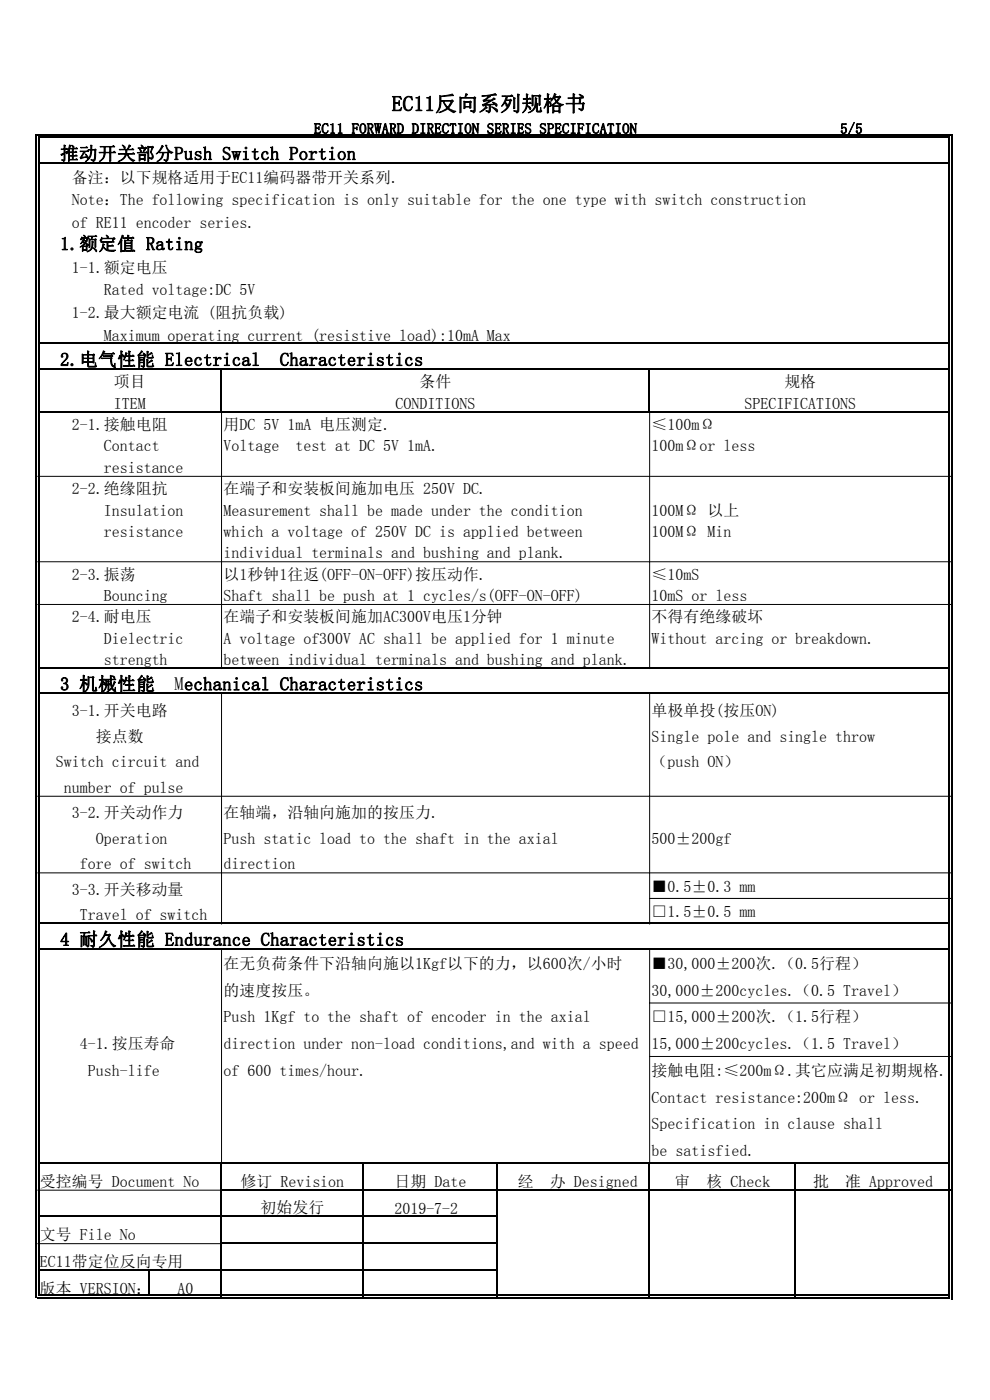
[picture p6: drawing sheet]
<svg xmlns="http://www.w3.org/2000/svg" width="210mm" height="297mm" viewBox="0 0 210 297" stroke-linecap="round" stroke-linejoin="round" font-family="sans-serif">
<defs><g id="words">
<text font-size="4.5" x="83.1" y="23.6">EC11反向系列规格书</text>
<g font-size="3.9">
<text x="12.7" y="33.9">推动开关部分Push Switch Portion</text>
<text x="12.7" y="53.1">1.额定值 Rating</text>
<text x="12.7" y="77.6">2.电气性能 Electrical</text>
<text x="59.4" y="77.6">Characteristics</text>
<text x="12.7" y="146.4">3 机械性能</text>
<text x="37" y="146.4">Mechanical Characteristics</text>
<text x="12.7" y="200.6">4 耐久性能 Endurance Characteristics</text>
</g>
<g font-size="3.4">
<text x="15.2" y="38.7">备注：以下规格适用于EC11编码器带开关系列.</text>
<text x="15.2" y="43.5">Note：The following specification is only suitable for the one type with switch construction</text>
<text x="15.2" y="48.3">of RE11 encoder series.</text>
<text x="15.2" y="57.9">1-1.额定电压</text>
<text x="22" y="62.7">Rated voltage:DC 5V</text>
<text x="15.2" y="67.5">1-2.最大额定电流 (阻抗负载)</text>
<text x="22" y="72.2">Maximum operating current (resistive load):10mA Max</text>
<text x="24.1" y="82.2">项目</text>
<text x="89" y="82.2">条件</text>
<text x="166.4" y="82.2">规格</text>
<text x="24.1" y="86.7">ITEM</text>
<text x="83.9" y="86.7">CONDITIONS</text>
<text x="157.9" y="86.7">SPECIFICATIONS</text>
<text x="15.2" y="91.2">2-1.接触电阻</text>
<text x="22" y="95.8">Contact</text>
<text x="47.4" y="91.2">用DC 5V 1mA 电压测定.</text>
<text x="47.4" y="95.8">Voltage</text>
<text x="62.7" y="95.8">test at DC 5V 1mA.</text>
<text x="138.2" y="91.2">≤100mΩ</text>
<text x="138.2" y="95.8">100mΩor less</text>
<text x="22" y="100.3">resistance</text>
<text x="15.2" y="104.8">2-2.绝缘阻抗</text>
<text x="47.4" y="104.8">在端子和安装板间施加电压 250V DC.</text>
<text x="22" y="113.9">resistance</text>
<text x="22" y="109.4">Insulation</text>
<text x="47.4" y="109.4">Measurement shall be made under the condition</text>
<text x="47.4" y="113.9">which a voltage of 250V DC is applied between</text>
<text x="138.2" y="109.4">100MΩ 以上</text>
<text x="138.2" y="113.9">100MΩ Min</text>
<text x="47.4" y="118.4">individual terminals and bushing and plank.</text>
<text x="15.2" y="123">2-3.振荡</text>
<text x="47.4" y="123">以1秒钟1往返(OFF-ON-OFF)按压动作.</text>
<text x="138.2" y="123">≤10mS</text>
<text x="22" y="127.5">Bouncing</text>
<text x="47.4" y="127.5">Shaft shall be push at 1 cycles/s(OFF-ON-OFF)</text>
<text x="138.2" y="127.5">10mS or less</text>
<text x="15.2" y="132">2-4.耐电压</text>
<text x="22" y="136.5">Dielectric</text>
<text x="47.4" y="132">在端子和安装板间施加AC300V电压1分钟</text>
<text x="47.4" y="136.5">A voltage of300V AC shall be applied for 1 minute</text>
<text x="138.2" y="132">不得有绝缘破坏</text>
<text x="138.2" y="136.5">Without arcing or breakdown.</text>
<text x="22" y="141.1">strength</text>
<text x="47.4" y="141.1">between individual terminals and bushing and plank.</text>
<text x="15.2" y="151.9">3-1.开关电路</text>
<text x="138.2" y="151.9">单极单投(按压ON)</text>
<text x="20.3" y="157.3">接点数</text>
<text x="138.2" y="157.3">Single pole and single throw</text>
<text x="11.9" y="162.7">Switch circuit and</text>
<text x="138.2" y="162.7">（push ON）</text>
<text x="13.5" y="168.2">number of pulse</text>
<text x="15.2" y="173.6">3-2.开关动作力</text>
<text x="47.4" y="173.6">在轴端，沿轴向施加的按压力.</text>
<text x="20.3" y="179">Operation</text>
<text x="47.4" y="179">Push static load to the shaft in the axial</text>
<text x="138.2" y="179">500±200gf</text>
<text x="16.9" y="184.4">fore of switch</text>
<text x="47.4" y="184.4">direction</text>
<text x="15.2" y="189.8">3-3.开关移动量</text>
<text x="138.2" y="189.2">■0.5±0.3 mm</text>
<text x="16.9" y="195.3">Travel of switch</text>
<text x="138.2" y="194.6">□1.5±0.5 mm</text>
<text x="47.4" y="205.5">在无负荷条件下沿轴向施以1Kgf以下的力，以600次/小时</text>
<text x="138.2" y="205.5">■30,000±200次.（0.5行程）</text>
<text x="47.4" y="211.2">的速度按压。</text>
<text x="138.2" y="211.2">30,000±200cycles.（0.5 Travel）</text>
<text x="47.4" y="216.9">Push 1Kgf to the shaft of encoder in the axial</text>
<text x="138.2" y="216.9">□15,000±200次.（1.5行程）</text>
<text x="16.9" y="222.6">4-1.按压寿命</text>
<text x="47.4" y="222.6">direction under non-load conditions,and with a speed</text>
<text x="138.2" y="222.6">15,000±200cycles.（1.5 Travel）</text>
<text x="18.6" y="228.2">Push-life</text>
<text x="47.4" y="228.2">of 600 times/hour.</text>
<text x="138.2" y="228.2">接触电阻:≤200mΩ.其它应满足初期规格.</text>
<text x="138.2" y="233.9">Contact resistance:200mΩ or less.</text>
<text x="138.2" y="239.6">Specification in clause shall</text>
<text x="138.2" y="245.3">be satisfied.</text>
<text x="8.5" y="251.7">受控编号 Document No</text>
<text x="51" y="251.7">修订 Revision</text>
<text x="83.7" y="251.7">日期 Date</text>
<text x="109.9" y="251.7">经　办 Designed</text>
<text x="143.1" y="251.7">审　核 Check</text>
<text x="172.5" y="251.7">批　准 Approved</text>
<text x="55.2" y="257.4">初始发行</text>
<text x="83.7" y="257.5">2019-7-2</text>
<text x="8.5" y="263.1">文号 File No</text>
<text x="8.5" y="268.7">EC11带定位反向专用</text>
<text x="8.5" y="274.4">版本 VERSION：</text>
<text x="37.7" y="274.4">A0</text>
</g>
<g font-size="3.1">
<text x="66.6" y="28.3">EC11 FORWARD DIRECTION SERIES SPECIFICATION</text>
<text x="178.2" y="28.3">5/5</text>
</g>
</g></defs>
<g fill="none" stroke="#000" stroke-width=".25">
<path d="M7.5 28.7h194.5M7.7 28.5v246.9M8 29.2h193.5M8.2 29v245.9M8.3 34.6h192.9M201.3 29v246.5M201.8 28.5v247.3M8.3 72.9h192.9M8.3 78.3h192.9M46.9 78.1v9.4M137.7 78.1v9.4M8.3 87.3h192.9"/>
<path d="M8.3 141.7h192.9M8.3 147.1h192.9M8.3 195.9h192.9M8.3 201.3h192.9M8.3 246.7h192.9M8.3 258h96.8M46.7 252.3h58.4M46.9 246.5v28.7M76.9 246.5v28.7M105.5 246.5v5.7M105.6 252.3h31.7M137.7 246.5v5.7"/>
<path d="M137.7 252.2v23M137.8 252.3h63.9M168.6 246.5v28.7M7.9 275.3h193.6M8.3 269.4h96.8M8.4 274.8h192.9M31.6 269.2v5.5M46.7 263.7h58.4"/>
</g>
<g fill="none" stroke="#000" stroke-width=".21">
<path d="M47 87.5v54.3M137.8 87.5v54.3M8 101h193.7M8 119.2h193.7M8 128.2h193.7M47 147.2v48.8M137.8 147.2v48.8M8 168.9h193.7M8 185.2h193.7M137.8 190.6h63.9M47 201.4v45.4M137.8 212.8h63.9"/>
<path d="M137.8 201.4v45.4M137.8 224.1h63.9M8 252.5h39M8 263.8h39"/>
</g>
<path d="M105.5 252.2v23" fill="none" stroke="#000" stroke-width=".33"/>
<use href="#words"/>
</svg>
